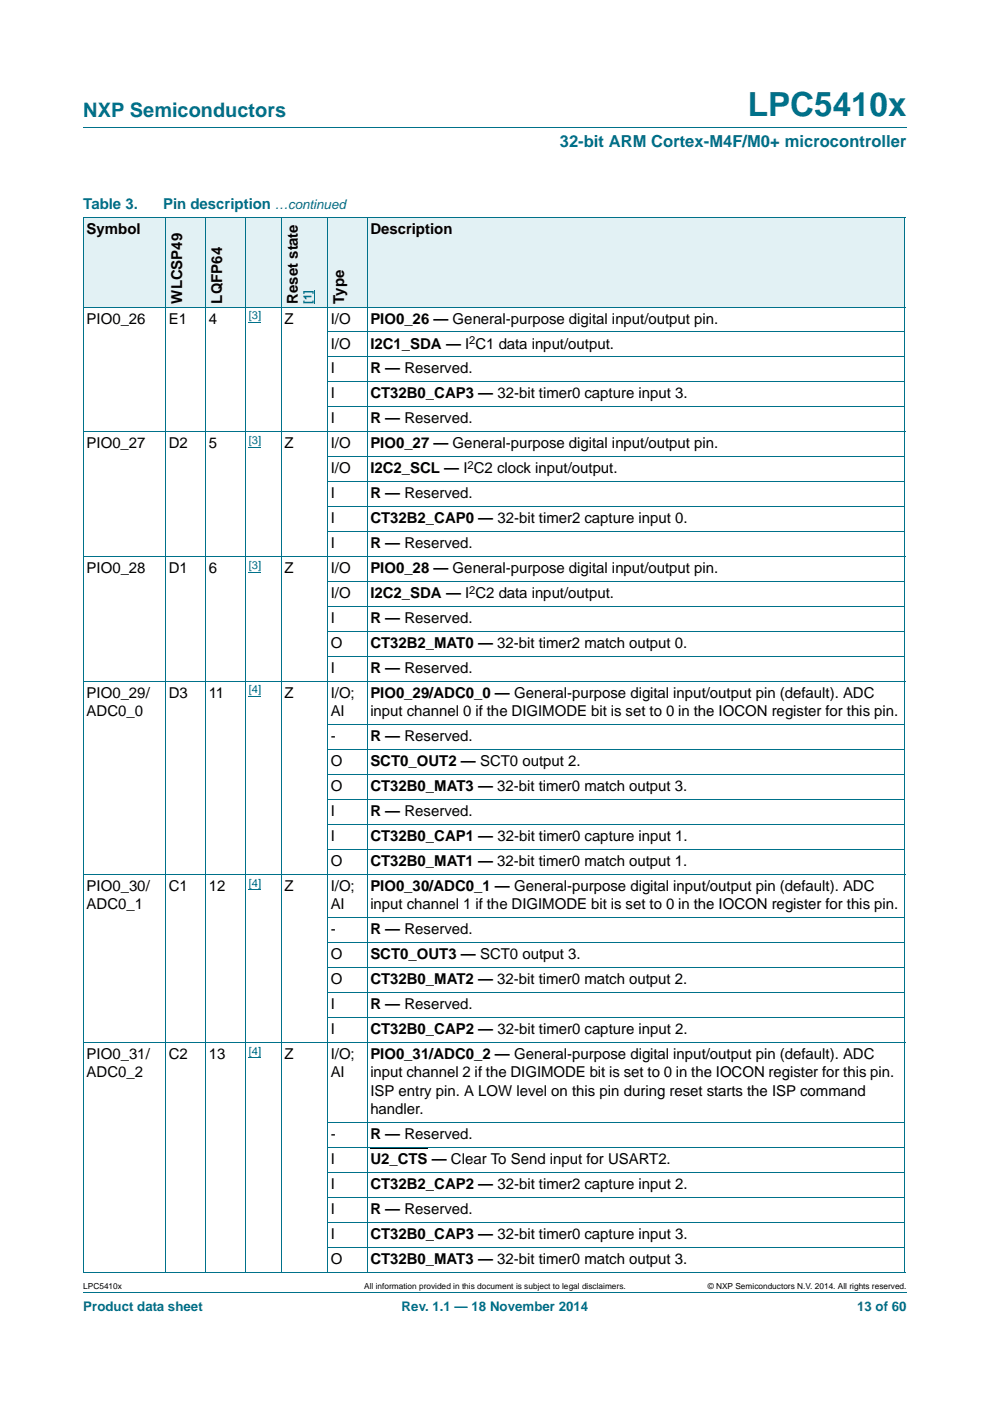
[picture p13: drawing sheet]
<svg xmlns="http://www.w3.org/2000/svg" width="210mm" height="297mm" viewBox="0 0 210 297" stroke-linecap="round" stroke-linejoin="round" font-family="sans-serif">
<defs><g id="words">
<text font-size="7" fill="#00718a" x="158.6" y="24.6">LPC5410x</text>
<text font-size="4.2" fill="#00718a" x="17.7" y="24.9">NXP Semiconductors</text>
<text font-size="3.5" fill="#00718a" x="118.7" y="31.1">32-bit ARM Cortex-M4F/M0+ microcontroller</text>
<g font-size="3.2" fill="#00718a">
<text x="17.7" y="44.3">Table 3.</text>
<text x="34.6" y="44.3">Pin description</text>
</g>
<g font-size="3.2">
<text x="18.4" y="49.6">Symbol</text>
<text x="78.5" y="49.6">Description</text>
<text x="38.6" y="64.4" transform="rotate(-90 38.6 64.4)">WLCSP49</text>
<text x="47.1" y="64.4" transform="rotate(-90 47.1 64.4)">LQFP64</text>
<text x="63.2" y="64.4" transform="rotate(-90 63.2 64.4)">Reset state</text>
<text x="73" y="64.4" transform="rotate(-90 73 64.4)">Type</text>
<text x="18.4" y="68.6">PIO0_26</text>
<text x="35.8" y="68.6">E1</text>
<text x="44.3" y="68.6">4</text>
<text x="60.3" y="68.6">Z</text>
<text x="70.1" y="68.6">I/O</text>
<text x="78.5" y="68.6">PIO0_26 — General-purpose digital input/output pin.</text>
<text x="70.1" y="73.9">I/O</text>
<text x="78.5" y="73.9">I2C1_SDA — I C1 data input/output.</text>
<text x="70.1" y="79.2">I</text>
<text x="78.5" y="79.2">R — Reserved.</text>
<text x="70.1" y="84.5">I</text>
<text x="70.1" y="89.8">I</text>
<text x="78.5" y="84.5">CT32B0_CAP3 — 32-bit timer0 capture input 3.</text>
<text x="78.5" y="89.8">R — Reserved.</text>
<text x="18.4" y="95.1">PIO0_27</text>
<text x="35.8" y="95.1">D2</text>
<text x="44.3" y="95.1">5</text>
<text x="60.3" y="95.1">Z</text>
<text x="70.1" y="95.1">I/O</text>
<text x="78.5" y="95.1">PIO0_27 — General-purpose digital input/output pin.</text>
<text x="70.1" y="100.4">I/O</text>
<text x="78.5" y="100.4">I2C2_SCL — I C2 clock input/output.</text>
<text x="70.1" y="105.6">I</text>
<text x="78.6" y="105.6">R — Reserved.</text>
<text x="70.1" y="110.9">I</text>
<text x="78.6" y="110.9">CT32B2_CAP0 — 32-bit timer2 capture input 0.</text>
<text x="70.1" y="116.2">I</text>
<text x="78.6" y="116.2">R — Reserved.</text>
<text x="18.4" y="121.5">PIO0_28</text>
<text x="35.8" y="121.5">D1</text>
<text x="44.3" y="121.5">6</text>
<text x="60.3" y="121.5">Z</text>
<text x="70.1" y="121.5">I/O</text>
<text x="78.5" y="121.5">PIO0_28 — General-purpose digital input/output pin.</text>
<text x="70.1" y="126.8">I/O</text>
<text x="78.5" y="126.8">I2C2_SDA — I C2 data input/output.</text>
<text x="70.1" y="132.1">I</text>
<text x="70.1" y="137.4">O</text>
<text x="78.5" y="132.1">R — Reserved.</text>
<text x="78.5" y="137.4">CT32B2_MAT0 — 32-bit timer2 match output 0.</text>
<text x="70.1" y="142.7">I</text>
<text x="78.5" y="142.7">R — Reserved.</text>
<text x="18.4" y="148">PIO0_29/</text>
<text x="35.8" y="148">D3</text>
<text x="44.3" y="148">11</text>
<text x="60.3" y="148">Z</text>
<text x="70.1" y="148">I/O;</text>
<text x="78.6" y="148">PIO0_29/ADC0_0 — General-purpose digital input/output pin (default). ADC</text>
<text x="18.4" y="151.9">ADC0_0</text>
<text x="70.1" y="151.9">AI</text>
<text x="78.6" y="151.9">input channel 0 if the DIGIMODE bit is set to 0 in the IOCON register for this pin.</text>
<text x="70.2" y="157.2">-</text>
<text x="78.6" y="157.2">R — Reserved.</text>
<text x="70.2" y="162.5">O</text>
<text x="70.2" y="167.7">O</text>
<text x="78.6" y="162.5">SCT0_OUT2 — SCT0 output 2.</text>
<text x="78.6" y="167.7">CT32B0_MAT3 — 32-bit timer0 match output 3.</text>
<text x="70.2" y="173">I</text>
<text x="78.6" y="173">R — Reserved.</text>
<text x="70.2" y="178.3">I</text>
<text x="78.6" y="178.3">CT32B0_CAP1 — 32-bit timer0 capture input 1.</text>
<text x="70.2" y="183.6">O</text>
<text x="78.6" y="183.6">CT32B0_MAT1 — 32-bit timer0 match output 1.</text>
<text x="18.4" y="188.9">PIO0_30/</text>
<text x="35.8" y="188.9">C1</text>
<text x="44.3" y="188.9">12</text>
<text x="60.3" y="188.9">Z</text>
<text x="70.1" y="188.9">I/O;</text>
<text x="78.6" y="188.9">PIO0_30/ADC0_1 — General-purpose digital input/output pin (default). ADC</text>
<text x="18.4" y="192.8">ADC0_1</text>
<text x="70.1" y="192.8">AI</text>
<text x="78.6" y="192.8">input channel 1 if the DIGIMODE bit is set to 0 in the IOCON register for this pin.</text>
<text x="70.2" y="198.1">-</text>
<text x="70.2" y="203.4">O</text>
<text x="78.6" y="198.1">R — Reserved.</text>
<text x="78.6" y="203.4">SCT0_OUT3 — SCT0 output 3.</text>
<text x="70.2" y="208.7">O</text>
<text x="78.6" y="208.7">CT32B0_MAT2 — 32-bit timer0 match output 2.</text>
<text x="70.2" y="214">I</text>
<text x="78.6" y="214">R — Reserved.</text>
<text x="70.2" y="219.2">I</text>
<text x="78.6" y="219.2">CT32B0_CAP2 — 32-bit timer0 capture input 2.</text>
<text x="18.4" y="224.5">PIO0_31/</text>
<text x="35.8" y="224.5">C2</text>
<text x="44.3" y="224.5">13</text>
<text x="60.3" y="224.5">Z</text>
<text x="70.1" y="224.5">I/O;</text>
<text x="78.6" y="224.5">PIO0_31/ADC0_2 — General-purpose digital input/output pin (default). ADC</text>
<text x="18.4" y="228.4">ADC0_2</text>
<text x="70.1" y="228.4">AI</text>
<text x="78.6" y="228.4">input channel 2 if the DIGIMODE bit is set to 0 in the IOCON register for this pin.</text>
<text x="78.6" y="232.3">ISP entry pin. A LOW level on this pin during reset starts the ISP command</text>
<text x="78.6" y="236.2">handler.</text>
<text x="70.2" y="241.5">-</text>
<text x="78.6" y="241.5">R — Reserved.</text>
<text x="70.2" y="246.8">I</text>
<text x="78.6" y="246.8">U2_CTS — Clear To Send input for USART2.</text>
<text x="70.1" y="252.1">I</text>
<text x="70.1" y="257.3">I</text>
<text x="78.6" y="257.3">R — Reserved.</text>
<text x="78.6" y="252.1">CT32B2_CAP2 — 32-bit timer2 capture input 2.</text>
<text x="70.1" y="262.6">I</text>
<text x="78.6" y="262.6">CT32B0_CAP3 — 32-bit timer0 capture input 3.</text>
<text x="70.1" y="267.9">O</text>
<text x="78.6" y="267.9">CT32B0_MAT3 — 32-bit timer0 match output 3.</text>
</g>
<g font-size="2.8" fill="#00718a">
<text x="58.3" y="44.3">…continued</text>
<text x="17.7" y="277.9">Product data sheet</text>
<text x="85.2" y="277.9">Rev. 1.1 — 18 November 2014</text>
<text x="181.8" y="277.9">13 of 60</text>
</g>
<g font-size="2.4" fill="#00f">
<text x="66.1" y="64.4" transform="rotate(-90 66.1 64.4)">[1]</text>
<text x="52.7" y="67.6">[3]</text>
<text x="52.7" y="94.1">[3]</text>
<text x="52.7" y="120.6">[3]</text>
<text x="52.7" y="147">[4]</text>
<text x="52.7" y="188">[4]</text>
<text x="52.7" y="223.6">[4]</text>
</g>
<g font-size="2.4">
<text x="99.5" y="72.9">2</text>
<text x="99.2" y="99.4">2</text>
<text x="99.5" y="125.9">2</text>
</g>
<g font-size="1.8">
<text x="17.7" y="273.3">LPC5410x</text>
<text x="77.2" y="273.3">All information provided in this document is subject to legal disclaimers.</text>
<text x="150.1" y="273.3">© NXP Semiconductors N.V. 2014. All rights reserved.</text>
</g>
</g></defs>
<path d="M17.7 27h174.6M17.7 273.9h174.6" fill="none" stroke="#00718a" stroke-width=".21"/>
<path d="M52.7 68.4h2.7M52.7 94.8h2.7M52.7 121.3h2.7M52.7 147.7h2.7M52.7 188.7h2.7M52.7 224.3h2.7" fill="none" stroke="#00f" stroke-width=".21"/>
<path d="M78.5 243.4h12.2" fill="none" stroke="#000" stroke-width=".34"/>
<g fill="#e2f1f4">
<path d="M17.7 46h17.4v19.1h-17.4z"/>
<path d="M35.1 46h8.5v19.1h-8.5z"/>
<path d="M43.6 46h8.4v19.1h-8.4z"/>
<path d="M52 46h17.4v19.1h-17.4z"/>
</g>
<path d="M66.8 61.5v2.9" fill="none" stroke="#00f" stroke-width=".21"/>
<g fill="#e2f1f4">
<path d="M69.4 46h8.5v19.1h-8.5z"/>
<path d="M77.9 46h114v19.1h-114z"/>
</g>
<g fill="none" stroke="#00718a" stroke-width=".21">
<path d="M17.6 46h174.4M17.7 46.1v223.6M35.1 46v223.7M43.6 46v223.7M52.1 46v223.7M59.7 46v223.7M69.5 46v223.7M77.9 46v223.7M191.9 46.1v223.6M17.6 65.1h174.4M69.4 70.4h122.6M69.4 75.7h122.6"/>
<path d="M17.6 91.6h174.4M69.4 81h122.6M69.4 86.3h122.6M69.4 96.8h122.6M17.6 118h174.4M69.4 102.1h122.6M69.4 107.4h122.6M69.4 112.7h122.6M69.4 123.3h122.6M69.4 128.6h122.6M69.4 133.9h122.6M69.4 139.2h122.6"/>
<path d="M17.6 144.5h174.4M69.4 153.6h122.6M69.4 158.9h122.6M69.4 164.2h122.6M69.4 169.5h122.6M69.4 174.8h122.6M17.6 185.4h174.4M69.4 180.1h122.6M69.4 194.6h122.6M69.4 199.9h122.6M69.4 205.2h122.6M69.4 210.4h122.6"/>
<path d="M69.4 215.7h122.6M17.6 221h174.4M69.4 238h122.6M69.4 243.3h122.6M69.4 248.5h122.6M69.4 253.8h122.6M69.4 259.1h122.6M17.6 269.7h174.4M69.4 264.4h122.6"/>
</g>
<use href="#words"/>
</svg>
